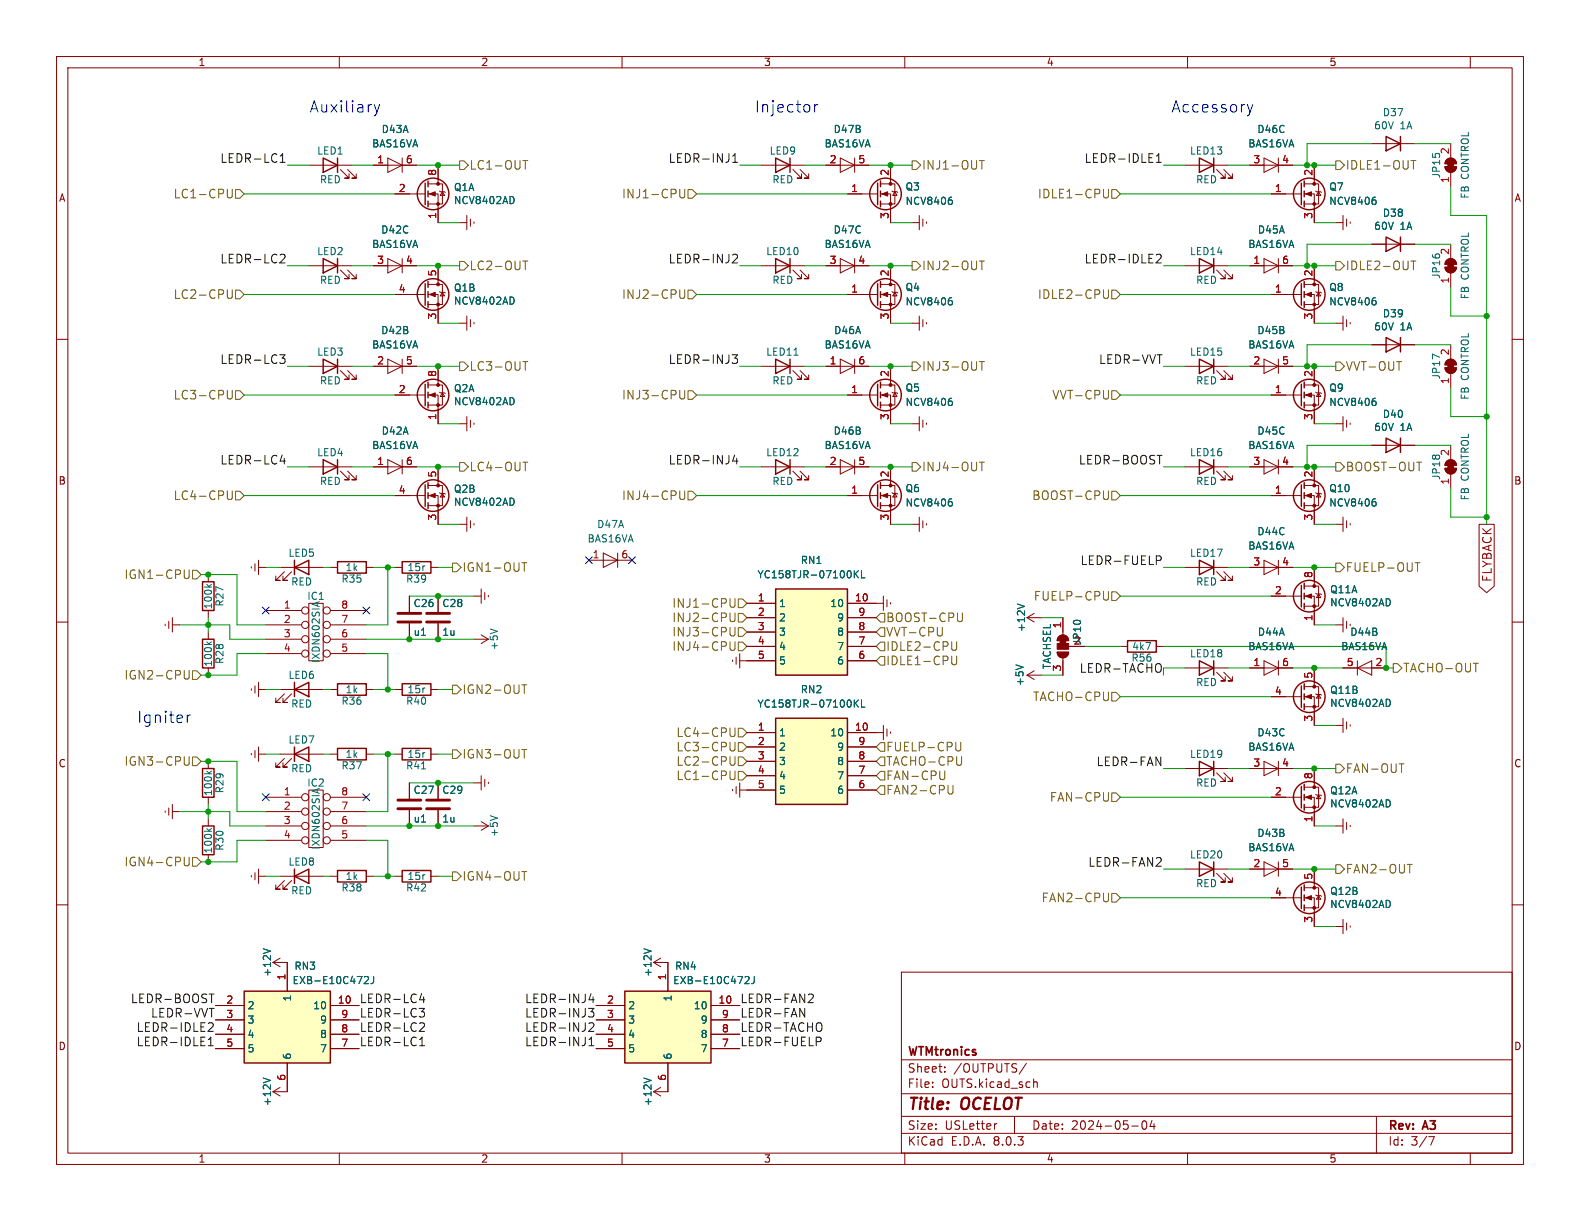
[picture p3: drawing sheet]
<svg xmlns="http://www.w3.org/2000/svg" width="279mm" height="216mm" viewBox="0 0 279 216" stroke-linecap="round" stroke-linejoin="round" font-family="sans-serif">
<defs><g id="words">
<g font-size="2.8" fill="#0000c2">
<text x="54.6" y="20.1">Auxiliary</text>
<text x="133.3" y="20.1">Injector</text>
<text x="207" y="20.1">Accessory</text>
<text x="24.1" y="128">Igniter</text>
</g>
<g font-size="2.8" fill="#840000">
<text x="160.4" y="196.8">Title:</text>
<text x="170.1" y="196.8">OCELOT</text>
</g>
<g font-size="2.1" fill="#0f0f0f">
<text x="38.9" y="28.9">LEDR-LC1</text>
<text x="118.2" y="28.9">LEDR-INJ1</text>
<text x="191.7" y="28.9">LEDR-IDLE1</text>
<text x="38.9" y="46.7">LEDR-LC2</text>
<text x="118.2" y="46.7">LEDR-INJ2</text>
<text x="191.7" y="46.7">LEDR-IDLE2</text>
<text x="38.9" y="64.5">LEDR-LC3</text>
<text x="118.2" y="64.5">LEDR-INJ3</text>
<text x="194.3" y="64.5">LEDR-VVT</text>
<text x="38.9" y="82.2">LEDR-LC4</text>
<text x="118.2" y="82.2">LEDR-INJ4</text>
<text x="190.7" y="82.2">LEDR-BOOST</text>
<text x="191" y="100">LEDR-FUELP</text>
<text x="190.9" y="119.1">LEDR-TACHO</text>
<text x="193.8" y="135.6">LEDR-FAN</text>
<text x="192.4" y="153.4">LEDR-FAN2</text>
<text x="23.1" y="177.5">LEDR-BOOST</text>
<text x="63.5" y="177.5">LEDR-LC4</text>
<text x="92.8" y="177.5">LEDR-INJ4</text>
<text x="130.8" y="177.5">LEDR-FAN2</text>
<text x="24.1" y="185.1">LEDR-IDLE1</text>
<text x="24.1" y="182.6">LEDR-IDLE2</text>
<text x="26.6" y="180">LEDR-VVT</text>
<text x="63.5" y="182.6">LEDR-LC2</text>
<text x="63.5" y="185.1">LEDR-LC1</text>
<text x="63.5" y="180">LEDR-LC3</text>
<text x="92.8" y="182.6">LEDR-INJ2</text>
<text x="92.8" y="180">LEDR-INJ3</text>
<text x="92.8" y="185.1">LEDR-INJ1</text>
<text x="130.8" y="185.1">LEDR-FUELP</text>
<text x="130.8" y="182.6">LEDR-TACHO</text>
<text x="130.8" y="180">LEDR-FAN</text>
</g>
<g font-size="2.1" fill="#725600">
<text x="30.6" y="35.3">LC1-CPU</text>
<text x="82.9" y="30.2">LC1-OUT</text>
<text x="109.9" y="35.3">INJ1-CPU</text>
<text x="162.9" y="30.2">INJ1-OUT</text>
<text x="183.5" y="35.3">IDLE1-CPU</text>
<text x="237.9" y="30.2">IDLE1-OUT</text>
<text x="82.9" y="48">LC2-OUT</text>
<text x="162.9" y="48">INJ2-OUT</text>
<text x="237.9" y="48">IDLE2-OUT</text>
<text x="30.6" y="53.1">LC2-CPU</text>
<text x="109.9" y="53.1">INJ2-CPU</text>
<text x="183.5" y="53.1">IDLE2-CPU</text>
<text x="82.9" y="65.8">LC3-OUT</text>
<text x="162.9" y="65.8">INJ3-OUT</text>
<text x="237.9" y="65.8">VVT-OUT</text>
<text x="30.6" y="70.8">LC3-CPU</text>
<text x="109.9" y="70.8">INJ3-CPU</text>
<text x="186" y="70.8">VVT-CPU</text>
<text x="82.9" y="83.5">LC4-OUT</text>
<text x="162.9" y="83.5">INJ4-OUT</text>
<text x="237.9" y="83.5">BOOST-OUT</text>
<text x="30.6" y="88.6">LC4-CPU</text>
<text x="109.9" y="88.6">INJ4-CPU</text>
<text x="182.5" y="88.6">BOOST-CPU</text>
<text x="81.7" y="101.3">IGN1-OUT</text>
<text x="237.9" y="101.3">FUELP-OUT</text>
<text x="21.9" y="102.6">IGN1-CPU</text>
<text x="118.8" y="107.7">INJ1-CPU</text>
<text x="182.8" y="106.4">FUELP-CPU</text>
<text x="118.8" y="112.8">INJ3-CPU</text>
<text x="118.8" y="110.2">INJ2-CPU</text>
<text x="156.6" y="110.2">BOOST-CPU</text>
<text x="156.6" y="112.8">VVT-CPU</text>
<text x="118.8" y="115.3">INJ4-CPU</text>
<text x="156.6" y="117.8">IDLE1-CPU</text>
<text x="156.6" y="115.3">IDLE2-CPU</text>
<text x="248" y="119.1">TACHO-OUT</text>
<text x="21.9" y="120.4">IGN2-CPU</text>
<text x="81.7" y="122.9">IGN2-OUT</text>
<text x="182.6" y="124.2">TACHO-CPU</text>
<text x="119.5" y="130.5">LC4-CPU</text>
<text x="21.9" y="135.6">IGN3-CPU</text>
<text x="81.7" y="134.3">IGN3-OUT</text>
<text x="119.5" y="133.1">LC3-CPU</text>
<text x="119.5" y="135.6">LC2-CPU</text>
<text x="156.6" y="133.1">FUELP-CPU</text>
<text x="156.6" y="135.6">TACHO-CPU</text>
<text x="237.9" y="136.9">FAN-OUT</text>
<text x="119.5" y="138.2">LC1-CPU</text>
<text x="156.6" y="140.7">FAN2-CPU</text>
<text x="156.6" y="138.2">FAN-CPU</text>
<text x="185.6" y="142">FAN-CPU</text>
<text x="21.9" y="153.4">IGN4-CPU</text>
<text x="81.7" y="155.9">IGN4-OUT</text>
<text x="237.9" y="154.7">FAN2-OUT</text>
<text x="184.1" y="159.7">FAN2-CPU</text>
</g>
<g font-size="2.1" fill="#840000">
<text x="264" y="103" transform="rotate(-90 264 103)">FLYBACK</text>
<text x="160.4" y="189.9">Sheet:</text>
<text x="160.4" y="187.1">WTMtronics</text>
<text x="168.6" y="189.9">/OUTPUTS/</text>
<text x="160.4" y="192.6">File:</text>
<text x="166.5" y="192.6">OUTS.kicad_sch</text>
<text x="160.4" y="202.8">KiCad</text>
<text x="160.4" y="200">Size:</text>
<text x="167.1" y="200">USLetter</text>
<text x="168.1" y="202.8">E.D.A.</text>
<text x="175.7" y="202.8">8.0.3</text>
<text x="182.4" y="200">Date:</text>
<text x="189.4" y="200">2024-05-04</text>
<text x="245.4" y="200.2">Rev:</text>
<text x="245.4" y="202.8">Id:</text>
<text x="249.5" y="202.8">3/7</text>
<text x="251.8" y="200.2">A3</text>
</g>
<g font-size="1.8" fill="#840000">
<text x="35" y="11.9">1</text>
<text x="85" y="11.9">2</text>
<text x="135" y="11.9">3</text>
<text x="185" y="11.9">4</text>
<text x="235" y="11.9">5</text>
<text x="10.3" y="35.9">A</text>
<text x="267.7" y="35.9">A</text>
<text x="10.3" y="85.9">B</text>
<text x="267.7" y="85.9">B</text>
<text x="10.3" y="135.9">C</text>
<text x="267.7" y="135.9">C</text>
<text x="10.3" y="185.9">D</text>
<text x="267.7" y="185.9">D</text>
<text x="35" y="205.8">1</text>
<text x="85" y="205.8">2</text>
<text x="135" y="205.8">3</text>
<text x="185" y="205.8">4</text>
<text x="235" y="205.8">5</text>
</g>
<g font-size="1.8" fill="#006464">
<text x="67.4" y="23.7">D43A</text>
<text x="147.3" y="23.7">D47B</text>
<text x="222.2" y="23.7">D46C</text>
<text x="242.9" y="23.1">60V</text>
<text x="244.4" y="20.8">D37</text>
<text x="247.6" y="23.1">1A</text>
<text x="56" y="27.5">LED1</text>
<text x="65.7" y="26.3">BAS16VA</text>
<text x="136" y="27.5">LED9</text>
<text x="145.7" y="26.3">BAS16VA</text>
<text x="210.3" y="27.5">LED13</text>
<text x="220.6" y="26.3">BAS16VA</text>
<text x="256.3" y="27.4" transform="rotate(-90 256.3 27.4)">2</text>
<text x="56.5" y="32.6">RED</text>
<text x="80.2" y="34">Q1A</text>
<text x="136.5" y="32.6">RED</text>
<text x="160" y="33.9">Q3</text>
<text x="211.4" y="32.6">RED</text>
<text x="235" y="33.9">Q7</text>
<text x="254.9" y="31.6" transform="rotate(-90 254.9 31.6)">JP15</text>
<text x="256.3" y="32.5" transform="rotate(-90 256.3 32.5)">1</text>
<text x="259.9" y="35.2" transform="rotate(-90 259.9 35.2)">FB</text>
<text x="259.9" y="31.7" transform="rotate(-90 259.9 31.7)">CONTROL</text>
<text x="67.3" y="41.5">D42C</text>
<text x="80.2" y="36.3">NCV8402AD</text>
<text x="147.3" y="41.5">D47C</text>
<text x="160" y="36.4">NCV8406</text>
<text x="222.3" y="41.5">D45A</text>
<text x="235" y="36.4">NCV8406</text>
<text x="242.9" y="40.8">60V</text>
<text x="244.4" y="38.5">D38</text>
<text x="247.6" y="40.8">1A</text>
<text x="56" y="45.3">LED2</text>
<text x="65.7" y="44">BAS16VA</text>
<text x="135.4" y="45.3">LED10</text>
<text x="145.7" y="44">BAS16VA</text>
<text x="210.3" y="45.3">LED14</text>
<text x="220.6" y="44">BAS16VA</text>
<text x="256.3" y="45.2" transform="rotate(-90 256.3 45.2)">2</text>
<text x="56.5" y="50.4">RED</text>
<text x="80.2" y="51.8">Q1B</text>
<text x="136.5" y="50.4">RED</text>
<text x="160" y="51.7">Q4</text>
<text x="211.4" y="50.4">RED</text>
<text x="235" y="51.7">Q8</text>
<text x="254.9" y="49.4" transform="rotate(-90 254.9 49.4)">JP16</text>
<text x="256.3" y="50.2" transform="rotate(-90 256.3 50.2)">1</text>
<text x="259.9" y="53" transform="rotate(-90 259.9 53)">FB</text>
<text x="259.9" y="49.5" transform="rotate(-90 259.9 49.5)">CONTROL</text>
<text x="67.3" y="59.3">D42B</text>
<text x="80.2" y="54.1">NCV8402AD</text>
<text x="147.4" y="59.3">D46A</text>
<text x="160" y="54.2">NCV8406</text>
<text x="222.2" y="59.3">D45B</text>
<text x="235" y="54.2">NCV8406</text>
<text x="242.9" y="58.6">60V</text>
<text x="244.4" y="56.3">D39</text>
<text x="247.6" y="58.6">1A</text>
<text x="56" y="63.1">LED3</text>
<text x="65.7" y="61.8">BAS16VA</text>
<text x="135.4" y="63.1">LED11</text>
<text x="145.7" y="61.8">BAS16VA</text>
<text x="210.3" y="63.1">LED15</text>
<text x="220.6" y="61.8">BAS16VA</text>
<text x="56.5" y="68.2">RED</text>
<text x="80.2" y="71.9">NCV8402AD</text>
<text x="80.2" y="69.5">Q2A</text>
<text x="136.5" y="68.2">RED</text>
<text x="160" y="72">NCV8406</text>
<text x="160" y="69.4">Q5</text>
<text x="211.4" y="68.2">RED</text>
<text x="235" y="72">NCV8406</text>
<text x="235" y="69.4">Q9</text>
<text x="254.9" y="67.2" transform="rotate(-90 254.9 67.2)">JP17</text>
<text x="256.3" y="68" transform="rotate(-90 256.3 68)">1</text>
<text x="259.9" y="70.8" transform="rotate(-90 259.9 70.8)">FB</text>
<text x="259.9" y="67.3" transform="rotate(-90 259.9 67.3)">CONTROL</text>
<text x="67.4" y="77.1">D42A</text>
<text x="147.3" y="77.1">D46B</text>
<text x="222.2" y="77.1">D45C</text>
<text x="242.9" y="76.4">60V</text>
<text x="244.4" y="74.1">D40</text>
<text x="247.6" y="76.4">1A</text>
<text x="56" y="80.9">LED4</text>
<text x="65.7" y="79.6">BAS16VA</text>
<text x="135.4" y="80.9">LED12</text>
<text x="145.7" y="79.6">BAS16VA</text>
<text x="210.3" y="80.9">LED16</text>
<text x="220.6" y="79.6">BAS16VA</text>
<text x="256.3" y="80.7" transform="rotate(-90 256.3 80.7)">2</text>
<text x="56.5" y="86">RED</text>
<text x="80.2" y="89.6">NCV8402AD</text>
<text x="80.2" y="87.3">Q2B</text>
<text x="136.5" y="86">RED</text>
<text x="160" y="89.8">NCV8406</text>
<text x="160" y="87.2">Q6</text>
<text x="211.4" y="86">RED</text>
<text x="235" y="87.2">Q10</text>
<text x="235" y="89.8">NCV8406</text>
<text x="254.9" y="85" transform="rotate(-90 254.9 85)">JP18</text>
<text x="256.3" y="85.8" transform="rotate(-90 256.3 85.8)">1</text>
<text x="259.9" y="88.6" transform="rotate(-90 259.9 88.6)">FB</text>
<text x="259.9" y="85" transform="rotate(-90 259.9 85)">CONTROL</text>
<text x="105.5" y="93.6">D47A</text>
<text x="222.2" y="94.8">D44C</text>
<text x="50.9" y="98.7">LED5</text>
<text x="61" y="101.2">1k</text>
<text x="72" y="101.2">15r</text>
<text x="103.8" y="96.1">BAS16VA</text>
<text x="141.5" y="99.9">RN1</text>
<text x="210.3" y="98.7">LED17</text>
<text x="220.6" y="97.4">BAS16VA</text>
<text x="37.7" y="107.8" transform="rotate(-90 37.7 107.8)">100k</text>
<text x="39.7" y="107.4" transform="rotate(-90 39.7 107.4)">R27</text>
<text x="51.4" y="103.7">RED</text>
<text x="54.2" y="106.3">IC1</text>
<text x="60.3" y="103.2">R35</text>
<text x="71.7" y="103.2">R39</text>
<text x="73" y="107.5">C26</text>
<text x="78.1" y="107.5">C28</text>
<text x="133.9" y="102.5">YC158TJR-07100KL</text>
<text x="137.7" y="107.5">1</text>
<text x="146.7" y="107.5">10</text>
<text x="211.4" y="103.7">RED</text>
<text x="235.1" y="105.1">Q11A</text>
<text x="235.1" y="107.4">NCV8402AD</text>
<text x="73" y="112.6">u1</text>
<text x="78.1" y="112.6">1u</text>
<text x="137.7" y="110.1">2</text>
<text x="137.7" y="112.6">3</text>
<text x="147.9" y="112.6">8</text>
<text x="147.9" y="110.1">9</text>
<text x="181.5" y="111.9" transform="rotate(-90 181.5 111.9)">+12V</text>
<text x="222.3" y="112.6">D44A</text>
<text x="238.7" y="112.6">D44B</text>
<text x="37.7" y="118" transform="rotate(-90 37.7 118)">100k</text>
<text x="39.7" y="117.5" transform="rotate(-90 39.7 117.5)">R28</text>
<text x="56.7" y="117.3" transform="rotate(-90 56.7 117.3)">IXDN602SIA</text>
<text x="88.2" y="115.1" transform="rotate(-90 88.2 115.1)">+5V</text>
<text x="137.7" y="115.2">4</text>
<text x="137.7" y="117.7">5</text>
<text x="147.9" y="117.7">6</text>
<text x="147.9" y="115.2">7</text>
<text x="186" y="118.4" transform="rotate(-90 186 118.4)">TACHSEL</text>
<text x="191.4" y="114.2" transform="rotate(-90 191.4 114.2)">JP10</text>
<text x="200.1" y="115.2">4k7</text>
<text x="210.3" y="116.4">LED18</text>
<text x="220.6" y="115.2">BAS16VA</text>
<text x="237.1" y="115.2">BAS16VA</text>
<text x="50.9" y="120.2">LED6</text>
<text x="51.4" y="125.3">RED</text>
<text x="60.3" y="124.8">R36</text>
<text x="61" y="122.8">1k</text>
<text x="71.7" y="124.8">R40</text>
<text x="72" y="122.8">15r</text>
<text x="133.9" y="125.3">YC158TJR-07100KL</text>
<text x="141.5" y="122.8">RN2</text>
<text x="181.2" y="121.4" transform="rotate(-90 181.2 121.4)">+5V</text>
<text x="211.4" y="121.5">RED</text>
<text x="235.1" y="122.9">Q11B</text>
<text x="235.1" y="125.2">NCV8402AD</text>
<text x="50.9" y="131.7">LED7</text>
<text x="137.7" y="130.4">1</text>
<text x="146.7" y="130.4">10</text>
<text x="222.2" y="130.4">D43C</text>
<text x="51.4" y="136.8">RED</text>
<text x="60.3" y="136.2">R37</text>
<text x="61" y="134.2">1k</text>
<text x="71.7" y="136.2">R41</text>
<text x="72" y="134.2">15r</text>
<text x="137.7" y="132.9">2</text>
<text x="137.7" y="135.5">3</text>
<text x="147.9" y="135.5">8</text>
<text x="147.9" y="132.9">9</text>
<text x="210.3" y="134.2">LED19</text>
<text x="220.6" y="132.9">BAS16VA</text>
<text x="37.7" y="140.9" transform="rotate(-90 37.7 140.9)">100k</text>
<text x="39.7" y="140.4" transform="rotate(-90 39.7 140.4)">R29</text>
<text x="54.2" y="139.3">IC2</text>
<text x="73" y="140.6">C27</text>
<text x="78.1" y="140.6">C29</text>
<text x="137.7" y="138">4</text>
<text x="137.7" y="140.6">5</text>
<text x="147.9" y="140.6">6</text>
<text x="147.9" y="138">7</text>
<text x="211.4" y="139.3">RED</text>
<text x="235.1" y="140.7">Q12A</text>
<text x="235.1" y="143">NCV8402AD</text>
<text x="73" y="145.6">u1</text>
<text x="78.1" y="145.6">1u</text>
<text x="88.2" y="148.1" transform="rotate(-90 88.2 148.1)">+5V</text>
<text x="222.2" y="148.2">D43B</text>
<text x="37.7" y="151" transform="rotate(-90 37.7 151)">100k</text>
<text x="39.7" y="150.5" transform="rotate(-90 39.7 150.5)">R30</text>
<text x="50.9" y="153.3">LED8</text>
<text x="56.7" y="150.4" transform="rotate(-90 56.7 150.4)">IXDN602SIA</text>
<text x="61" y="155.8">1k</text>
<text x="72" y="155.8">15r</text>
<text x="210.3" y="152">LED20</text>
<text x="220.6" y="150.7">BAS16VA</text>
<text x="51.4" y="158.3">RED</text>
<text x="60.3" y="157.8">R38</text>
<text x="71.7" y="157.8">R42</text>
<text x="211.4" y="157.1">RED</text>
<text x="235.1" y="158.4">Q12B</text>
<text x="235.1" y="160.8">NCV8402AD</text>
<text x="48.1" y="172.8" transform="rotate(-90 48.1 172.8)">+12V</text>
<text x="52" y="171.7">RN3</text>
<text x="115.4" y="172.8" transform="rotate(-90 115.4 172.8)">+12V</text>
<text x="119.3" y="171.7">RN4</text>
<text x="43.7" y="178.7">2</text>
<text x="51.6" y="174.2">EXB-E10C472J</text>
<text x="51.7" y="177.2" transform="rotate(-90 51.7 177.2)">1</text>
<text x="55.3" y="178.7">10</text>
<text x="111" y="178.7">2</text>
<text x="118.9" y="174.2">EXB-E10C472J</text>
<text x="119" y="177.2" transform="rotate(-90 119 177.2)">1</text>
<text x="122.6" y="178.7">10</text>
<text x="43.7" y="181.2">3</text>
<text x="43.7" y="183.7">4</text>
<text x="56.5" y="183.7">8</text>
<text x="56.5" y="181.2">9</text>
<text x="111" y="181.2">3</text>
<text x="111" y="183.7">4</text>
<text x="123.8" y="183.7">8</text>
<text x="123.8" y="181.2">9</text>
<text x="43.7" y="186.3">5</text>
<text x="51.7" y="187.5" transform="rotate(-90 51.7 187.5)">6</text>
<text x="56.5" y="186.3">7</text>
<text x="111" y="186.3">5</text>
<text x="119" y="187.5" transform="rotate(-90 119 187.5)">6</text>
<text x="123.8" y="186.3">7</text>
<text x="48.1" y="195.7" transform="rotate(-90 48.1 195.7)">+12V</text>
<text x="115.4" y="195.7" transform="rotate(-90 115.4 195.7)">+12V</text>
</g>
<g font-size="1.8" fill="#a90000">
<text x="66.6" y="29">1</text>
<text x="71.7" y="29">6</text>
<text x="146.6" y="29">2</text>
<text x="151.7" y="29">5</text>
<text x="221.5" y="29">3</text>
<text x="226.6" y="29">4</text>
<text x="70.4" y="34">2</text>
<text x="77.2" y="31.2" transform="rotate(-90 77.2 31.2)">8</text>
<text x="150.4" y="34">1</text>
<text x="157.2" y="31.2" transform="rotate(-90 157.2 31.2)">2</text>
<text x="225.4" y="34">1</text>
<text x="232.2" y="31.2" transform="rotate(-90 232.2 31.2)">2</text>
<text x="77.2" y="38.8" transform="rotate(-90 77.2 38.8)">1</text>
<text x="157.2" y="38.8" transform="rotate(-90 157.2 38.8)">3</text>
<text x="232.2" y="38.8" transform="rotate(-90 232.2 38.8)">3</text>
<text x="66.6" y="46.7">3</text>
<text x="71.7" y="46.7">4</text>
<text x="146.6" y="46.7">3</text>
<text x="151.7" y="46.7">4</text>
<text x="221.5" y="46.7">1</text>
<text x="226.6" y="46.7">6</text>
<text x="70.4" y="51.8">4</text>
<text x="77.2" y="49" transform="rotate(-90 77.2 49)">5</text>
<text x="150.4" y="51.8">1</text>
<text x="157.2" y="49" transform="rotate(-90 157.2 49)">2</text>
<text x="225.4" y="51.8">1</text>
<text x="232.2" y="49" transform="rotate(-90 232.2 49)">2</text>
<text x="77.2" y="56.6" transform="rotate(-90 77.2 56.6)">3</text>
<text x="157.2" y="56.6" transform="rotate(-90 157.2 56.6)">3</text>
<text x="232.2" y="56.6" transform="rotate(-90 232.2 56.6)">3</text>
<text x="66.6" y="64.5">2</text>
<text x="71.7" y="64.5">5</text>
<text x="146.6" y="64.5">1</text>
<text x="151.7" y="64.5">6</text>
<text x="221.5" y="64.5">2</text>
<text x="226.6" y="64.5">5</text>
<text x="256.3" y="62.9" transform="rotate(-90 256.3 62.9)">2</text>
<text x="70.4" y="69.6">2</text>
<text x="77.2" y="66.7" transform="rotate(-90 77.2 66.7)">8</text>
<text x="150.4" y="69.6">1</text>
<text x="157.2" y="66.7" transform="rotate(-90 157.2 66.7)">2</text>
<text x="225.4" y="69.6">1</text>
<text x="232.2" y="66.7" transform="rotate(-90 232.2 66.7)">2</text>
<text x="77.2" y="74.4" transform="rotate(-90 77.2 74.4)">1</text>
<text x="157.2" y="74.4" transform="rotate(-90 157.2 74.4)">3</text>
<text x="232.2" y="74.4" transform="rotate(-90 232.2 74.4)">3</text>
<text x="66.6" y="82.3">1</text>
<text x="71.7" y="82.3">6</text>
<text x="146.6" y="82.3">2</text>
<text x="151.7" y="82.3">5</text>
<text x="221.5" y="82.3">3</text>
<text x="226.6" y="82.3">4</text>
<text x="70.4" y="87.4">4</text>
<text x="77.2" y="84.5" transform="rotate(-90 77.2 84.5)">5</text>
<text x="150.4" y="87.4">1</text>
<text x="157.2" y="84.5" transform="rotate(-90 157.2 84.5)">2</text>
<text x="225.4" y="87.4">1</text>
<text x="232.2" y="84.5" transform="rotate(-90 232.2 84.5)">2</text>
<text x="77.2" y="92.1" transform="rotate(-90 77.2 92.1)">3</text>
<text x="157.2" y="92.1" transform="rotate(-90 157.2 92.1)">3</text>
<text x="232.2" y="92.1" transform="rotate(-90 232.2 92.1)">3</text>
<text x="104.7" y="98.8">1</text>
<text x="109.8" y="98.8">6</text>
<text x="221.5" y="100.1">3</text>
<text x="226.6" y="100.1">4</text>
<text x="50.1" y="107.7">1</text>
<text x="60.3" y="107.7">8</text>
<text x="133.9" y="106.4">1</text>
<text x="151.1" y="106.4">10</text>
<text x="225.4" y="105.2">2</text>
<text x="232.2" y="102.3" transform="rotate(-90 232.2 102.3)">8</text>
<text x="50.1" y="110.2">2</text>
<text x="50.1" y="112.8">3</text>
<text x="60.3" y="112.8">6</text>
<text x="60.3" y="110.2">7</text>
<text x="133.9" y="109">2</text>
<text x="133.9" y="111.5">3</text>
<text x="151.7" y="111.5">8</text>
<text x="151.7" y="109">9</text>
<text x="187.7" y="111.2" transform="rotate(-90 187.7 111.2)">1</text>
<text x="232.2" y="109.9" transform="rotate(-90 232.2 109.9)">1</text>
<text x="50.1" y="115.3">4</text>
<text x="60.3" y="115.3">5</text>
<text x="133.9" y="114">4</text>
<text x="133.9" y="116.6">5</text>
<text x="151.7" y="116.6">6</text>
<text x="151.7" y="114">7</text>
<text x="187.7" y="118.8" transform="rotate(-90 187.7 118.8)">3</text>
<text x="189.8" y="114">2</text>
<text x="221.5" y="117.9">1</text>
<text x="226.6" y="117.9">6</text>
<text x="238.1" y="117.9">5</text>
<text x="243.1" y="117.9">2</text>
<text x="225.4" y="122.9">4</text>
<text x="232.2" y="120.1" transform="rotate(-90 232.2 120.1)">5</text>
<text x="133.9" y="129.3">1</text>
<text x="133.9" y="131.8">2</text>
<text x="151.1" y="129.3">10</text>
<text x="151.7" y="131.8">9</text>
<text x="232.2" y="127.7" transform="rotate(-90 232.2 127.7)">3</text>
<text x="133.9" y="134.4">3</text>
<text x="133.9" y="136.9">4</text>
<text x="151.7" y="136.9">7</text>
<text x="151.7" y="134.4">8</text>
<text x="221.5" y="135.6">3</text>
<text x="226.6" y="135.6">4</text>
<text x="232.2" y="137.9" transform="rotate(-90 232.2 137.9)">8</text>
<text x="50.1" y="140.7">1</text>
<text x="50.1" y="143.3">2</text>
<text x="60.3" y="143.3">7</text>
<text x="60.3" y="140.7">8</text>
<text x="133.9" y="139.4">5</text>
<text x="151.7" y="139.4">6</text>
<text x="225.4" y="140.7">2</text>
<text x="50.1" y="145.8">3</text>
<text x="50.1" y="148.3">4</text>
<text x="60.3" y="148.3">5</text>
<text x="60.3" y="145.8">6</text>
<text x="232.2" y="145.5" transform="rotate(-90 232.2 145.5)">1</text>
<text x="221.5" y="153.4">2</text>
<text x="226.6" y="153.4">5</text>
<text x="232.2" y="155.6" transform="rotate(-90 232.2 155.6)">5</text>
<text x="225.4" y="158.5">4</text>
<text x="232.2" y="163.3" transform="rotate(-90 232.2 163.3)">3</text>
<text x="50.5" y="173.4" transform="rotate(-90 50.5 173.4)">1</text>
<text x="117.9" y="173.4" transform="rotate(-90 117.9 173.4)">1</text>
<text x="39.9" y="177.5">2</text>
<text x="59.6" y="177.5">10</text>
<text x="107.2" y="177.5">2</text>
<text x="127" y="177.5">10</text>
<text x="39.9" y="180.1">3</text>
<text x="39.9" y="182.6">4</text>
<text x="39.9" y="185.2">5</text>
<text x="60.3" y="185.2">7</text>
<text x="60.3" y="182.6">8</text>
<text x="60.3" y="180.1">9</text>
<text x="107.2" y="180.1">3</text>
<text x="107.2" y="182.6">4</text>
<text x="107.2" y="185.2">5</text>
<text x="127.6" y="185.2">7</text>
<text x="127.6" y="182.6">8</text>
<text x="127.6" y="180.1">9</text>
<text x="50.5" y="191.2" transform="rotate(-90 50.5 191.2)">6</text>
<text x="117.9" y="191.2" transform="rotate(-90 117.9 191.2)">6</text>
</g>
<text font-size="1.8" fill="#0f0f0f" x="200" y="117.2">R56</text>
</g></defs>
<g fill="none" stroke="#840000" stroke-width=".18">
<path d="M10 10h259.4v195.9h-259.4zM12 12h255.4v191.9h-255.4zM60 10v2M110 10v2M160 10v2M210 10v2M260 10v2M134.6 29.2h7.6M140.2 30l1.5 1.5h-.7h.7v-.8M141.5 30l1.5 1.5h-.8h.8v-.8M149.9 34.3h5.3M155.7 34.3h1.8v5.1"/>
<path d="M155.7 32.5h2.5v3.6h-2.5M157.5 29.2v3.3M157.7 33.8l.2 .1h.7l.1 .1M158.2 33.9l.4 .6h-.7zM161.3 39.4h1.3M162.6 38.1v2.5M163.2 38.7v1.3M163.8 39.2v.3M10 60h2M267.4 60h2M256.5 78.7v2.6M255.5 82.8h2.1a1.02 1.02 0 0 1-1.1 1 1.02 1.02 0 0 1-1-1z"/>
<path d="M255.8 81.6a1.02 1.02 0 0 1 1.1-.2 1.02 1.02 0 0 1 .7 .9h-2.1zM256.5 83.8v2.6M10 110h2M267.4 110h2M69.8 133.4h1.3M76.2 133.4h1.3M77.5 138.4v2.8M236.2 128.3h1.3M237.5 127v2.5M238.1 127.6v1.3M238.8 128.1v.3M10 160h2"/>
<path d="M77.5 143.3v2.8M224.8 158.8h5.3M230.6 158.8h1.8v5M230.6 157h2.6v3.5h-2.6M232.4 153.7v3.3M232.7 158.2l.1 .2h.8l.1 .1M233.2 158.4l.4 .6h-.8zM267.4 160h2M159.4 171.9h108v32h-108zM159.4 197.4h108M159.4 193.4h108M159.4 187.4h108"/>
<path d="M164.9 192.1v.2M164.9 191.4v.1M167.1 189.4v.2M167.1 188.7v.1M176.3 198.7l-.3 .1M179.4 197.4v3M181.5 188l-1.3 1.9M182.8 190.8v1.5M182.8 191.4l.2-.1 .4 .1v.9M200.1 199.1h1.2M202.1 198.3l.2-.1a.81 .81 0 0 1 .6 .6 .81 .81 0 0 1-.3 .8l-.2 .1a.81 .81 0 0 1-.3-1.4zM203.7 198.1l-.3 1.1h.9"/>
<path d="M204.1 198.7v1M243.4 197.4v6.5M60 203.9v2M110 203.9v2M159.4 200.4h108M160 203.9v2M210 203.9v2M252.6 201h1l-.6 1.5M260 203.9v2"/>
</g>
<g fill="none" stroke="#840000" stroke-width=".25">
<path d="M137.2 27.9l2.5 1.3-2.5 1.3zM139.7 27.9v2.6M155.2 32.4v3.8M155.7 32v1M155.7 33.8v1M155.7 35.6v1M71.1 132.3h5.1v2.1h-5.1zM230.1 156.8v3.9M230.6 156.5v1M230.6 158.2v1.1M230.6 160v1"/>
<circle cx="156.6" cy="34.3" r="2.79"/>
<circle cx="231.5" cy="158.7" r="2.79"/>
</g>
<g fill="#840000" stroke="#840000" stroke-width=".18">
<path d="M230.9 158.8l1-.4v.7z"/>
<path d="M156 34.3l1-.4v.8z"/>
<path d="M256 82h1v1.1h-1z"/>
<path d="M255.5 82.8h2.1a1.02 1.02 0 0 1-1.1 1 1.02 1.02 0 0 1-1-1z"/>
<path d="M255.8 81.6a1.02 1.02 0 0 1 1.1-.2 1.02 1.02 0 0 1 .7 .9h-2.1z"/>
<circle cx="232.4" cy="160.5" r=".25"/>
<circle cx="232.4" cy="157" r=".25"/>
<circle cx="157.5" cy="36.1" r=".25"/>
<circle cx="157.5" cy="32.5" r=".25"/>
</g>
<path d="M168.1 34.9h.2M168.2 35.4l.2 .2v.3l-.2 .2M74.5 136h.8M75 133.1h.1M245.7 159.4l.2 .3-.2 .6" fill="none" stroke="#006464" stroke-width=".18"/>
<path d="M75.4 143h4.1M75.4 141.5h4.1" fill="none" stroke="#840000" stroke-width=".51"/>
<path d="M137.2 127h12.7v15.2h-12.7z" fill="#ffffc2"/>
<g fill="none" stroke="#840000" stroke-width=".25">
<path d="M75.2 32.4v3.8M75.7 32v1M75.7 33.8v1M75.7 35.6v1M212.1 27.9l2.5 1.3-2.5 1.3zM214.6 27.9v2.6M230.1 32.4v3.8M230.6 32v1M230.6 33.8v1M230.6 35.6v1M245.1 24.1l2.5 1.3-2.5 1.3zM247.6 24.1v2.6"/>
<path d="M75.2 50.2v3.8M75.7 49.8v1M75.7 51.6v1M75.7 53.3v1.1M137.2 45.7l2.5 1.3-2.5 1.3zM139.7 45.7v2.6M212.1 45.7l2.5 1.3-2.5 1.3zM214.6 45.7v2.6M230.1 50.2v3.8M230.6 49.8v1M230.6 51.6v1M230.6 53.3v1.1"/>
<path d="M245.1 59.7l2.5 1.3-2.5 1.2zM245.1 41.9l2.5 1.3-2.5 1.3zM247.6 41.9v2.6M247.6 59.7v2.5M75.2 67.9v3.9M75.7 67.6v1M75.7 69.3v1.1M75.7 71.1v1M137.2 63.5l2.5 1.3-2.5 1.2zM139.7 63.5v2.5M230.1 67.9v3.9M230.6 67.6v1"/>
<path d="M230.6 69.3v1.1M230.6 71.1v1M245.1 77.5l2.5 1.2-2.5 1.3zM247.6 77.5v2.5M52.1 99.1v2.5M57.1 81.3l2.6 1.3-2.6 1.2zM59.7 81.3v2.5M75.2 85.7v3.8M75.7 85.3v1.1M75.7 87.1v1M75.7 88.9v1M137.2 81.3l2.5 1.3-2.5 1.2z"/>
<path d="M139.7 81.3v2.5M212.1 81.3l2.5 1.3-2.5 1.2zM212.1 99.1l2.5 1.2-2.5 1.3zM214.6 81.3v2.5M214.6 99.1v2.5M230.1 85.7v3.8M230.6 85.3v1.1M230.6 87.1v1M230.6 88.9v1M35.8 113h2v5.1h-2zM35.8 102.9h2v5.1h-2zM52.1 100.3l2.5-1.2v2.5z"/>
<path d="M199.4 113.3h5.1v2h-5.1zM212.1 116.8l2.5 1.3-2.5 1.3zM214.6 116.8v2.6M230.1 103.5v3.8M230.6 103.1v1M230.6 104.9v1M230.6 106.7v1M52.1 121.9l2.5-1.2v2.5zM52.1 133.4l2.5-1.3v2.5zM52.1 120.7v2.5M52.1 132.1v2.5M59.7 120.9h5.1v2h-5.1z"/>
<path d="M137.2 127h12.7v15.2h-12.7zM230.1 139.1v3.8M230.6 138.7v1M35.8 146.1h2v5h-2zM52.1 154.9l2.5-1.2v2.5zM52.1 153.7v2.5M59.7 153.9h5.1v2.1h-5.1zM230.6 140.5v1M230.6 142.2v1.1"/>
<circle cx="76.6" cy="34.3" r="2.79"/>
<circle cx="231.5" cy="34.3" r="2.79"/>
<circle cx="76.6" cy="52.1" r="2.79"/>
<circle cx="231.5" cy="52.1" r="2.79"/>
<circle cx="76.6" cy="69.8" r="2.79"/>
<circle cx="231.5" cy="69.8" r="2.79"/>
<circle cx="76.6" cy="87.6" r="2.79"/>
<circle cx="231.5" cy="87.6" r="2.79"/>
<circle cx="231.5" cy="105.4" r="2.79"/>
<circle cx="231.5" cy="141" r="2.79"/>
</g>
<g fill="none" stroke="#840000" stroke-width=".18">
<path d="M69.8 34.3h5.4M75.7 34.3h1.8v5.1M75.7 32.5h2.5v3.6h-2.5M77.5 29.2v3.3M77.7 33.8l.2 .1h.7l.1 .1M78.2 33.9l.4 .6h-.7zM81.3 39.4h1.2M82.5 38.1v2.5M83.2 38.7v1.3M83.8 39.2v.3M209.5 29.2h7.7M215.1 30l1.6 1.5h-.8h.8v-.8"/>
<path d="M216.4 30l1.5 1.5h-.7h.7v-.8M221 29.2h7.6M223.5 27.9l2.6 1.3-2.6 1.3zM224.8 34.3h5.3M226.1 27.9v2.6M230.6 34.3h1.8v5.1M230.6 32.5h2.6v3.6h-2.6M232.4 29.2v3.3M232.7 33.8l.1 .1h.8l.1 .1M233.2 33.9l.4 .6h-.8zM236.2 39.4h1.3M237.5 38.1v2.5"/>
<path d="M238.1 38.7v1.3M238.8 39.2v.3M242.6 25.4h7.6M255.5 29.5h2.1a1.02 1.02 0 0 1-1.1 1 1.02 1.02 0 0 1-1-1zM255.8 28.2a1.02 1.02 0 0 1 1.1-.2 1.02 1.02 0 0 1 .7 1h-2.1zM256.5 25.4v2.5M256.5 30.5v2.5M69.8 52.1h5.4M75.7 52.1h1.8v5.1M75.7 50.3h2.5v3.5h-2.5M77.5 47v3.3M77.7 51.6l.2 .1h.7l.1 .1"/>
<path d="M78.2 51.7l.4 .6h-.7zM81.3 57.2h1.2M82.5 55.9v2.5M83.2 56.5v1.3M83.8 57v.3M134.6 47h7.6M140.2 47.8l1.5 1.5h-.7h.7v-.8M141.5 47.8l1.5 1.5h-.8h.8v-.8M146 47h7.7M148.6 45.7l2.5 1.3-2.5 1.3zM151.1 45.7v2.6M209.5 47h7.7"/>
<path d="M215.1 47.8l1.6 1.5h-.8h.8v-.8M216.4 47.8l1.5 1.5h-.7h.7v-.8M221 47h7.6M223.5 45.7l2.6 1.3-2.6 1.3zM224.8 52.1h5.3M226.1 45.7v2.6M230.6 52.1h1.8v5.1M230.6 50.3h2.6v3.5h-2.6M232.4 47v3.3M232.7 51.6l.1 .1h.8l.1 .1M233.2 51.7l.4 .6h-.8zM236.2 57.2h1.3"/>
<path d="M237.5 55.9v2.5M238.1 56.5v1.3M238.8 57v.3M242.6 43.2h7.6M255.5 47.2h2.1a1.02 1.02 0 0 1-1.1 1.1 1.02 1.02 0 0 1-1-1.1zM255.8 46a1.02 1.02 0 0 1 1.1-.2 1.02 1.02 0 0 1 .7 .9h-2.1zM256.5 43.2v2.5M256.5 48.3v2.5M69.8 69.9h5.4M75.7 69.9h1.8v5M75.7 68.1h2.5v3.5h-2.5M77.5 64.8v3.3"/>
<path d="M77.7 69.3l.2 .2h.7l.1 .1M78.2 69.5l.4 .6h-.7zM81.3 74.9h1.2M82.5 73.7v2.5M83.2 74.3v1.3M83.8 74.8v.3M134.6 64.8h7.6M140.2 65.5l1.5 1.6h-.7h.7v-.8M141.5 65.5l1.5 1.6h-.8h.8v-.8M221 64.8h7.6M223.5 63.5l2.6 1.3-2.6 1.2zM224.8 69.9h5.3"/>
<path d="M226.1 63.5v2.5M230.6 69.9h1.8v5M230.6 68.1h2.6v3.5h-2.6M232.4 64.8v3.3M232.7 69.3l.1 .2h.8l.1 .1M233.2 69.5l.4 .6h-.8zM236.2 74.9h1.3M237.5 73.7v2.5M238.1 74.3v1.3M238.8 74.8v.3M242.6 78.7h7.6M242.6 61h7.6"/>
<path d="M255.5 65h2.1a1.02 1.02 0 0 1-1.1 1 1.02 1.02 0 0 1-1-1zM255.8 63.8a1.02 1.02 0 0 1 1.1-.2 1.02 1.02 0 0 1 .7 .9h-2.1zM256.5 61v2.5M256.5 66v2.6M45.1 99.7v1.3M45.7 99.1v2.5M54.6 82.6h7.6M60.2 83.3l1.5 1.5h-.7h.7v-.7M61.5 83.3l1.5 1.5h-.8h.8v-.7M66 82.6h7.7M68.6 81.3l2.5 1.3-2.5 1.2zM69.8 87.6h5.4"/>
<path d="M71.1 81.3v2.5M75.7 87.6h1.8v5.1M75.7 85.9h2.5v3.5h-2.5M77.5 82.6v3.3M77.7 87.1l.2 .1h.7l.1 .2M78.2 87.2l.4 .7h-.7zM81.3 92.7h1.2M82.5 91.4v2.6M83.2 92.1v1.2M83.8 92.6v.2M104.1 99.1h7.7M106.7 97.8l2.5 1.3-2.5 1.2z"/>
<path d="M109.2 97.8v2.5M134.6 82.6h7.6M140.2 83.3l1.5 1.5h-.7h.7v-.7M141.5 83.3l1.5 1.5h-.8h.8v-.7M146 82.6h7.7M148.6 81.3l2.5 1.3-2.5 1.2zM151.1 81.3v2.5M209.5 82.6h7.7M215.1 83.3l1.6 1.5h-.8h.8v-.7M216.4 83.3l1.5 1.5h-.7h.7v-.7M221 82.6h7.6M223.5 81.3l2.6 1.3-2.6 1.2z"/>
<path d="M223.5 99.1l2.6 1.2-2.6 1.3zM224.8 87.6h5.3M226.1 81.3v2.5M226.1 99.1v2.5M230.6 87.6h1.8v5.1M230.6 85.9h2.6v3.5h-2.6M232.4 82.6v3.3M232.7 87.1l.1 .1h.8l.1 .2M233.2 87.2l.4 .7h-.8zM236.2 92.7h1.3M237.5 91.4v2.6M238.1 92.1v1.2"/>
<path d="M238.8 92.6v.2M36.8 101.6v1.3M36.8 108v1.2M36.8 111.8v1.2M36.8 118.1v1.3M44.4 100.2v.3M45.7 100.3h1.3M49.5 100.3h7.6M50.3 101.1l-1.5 1.5h.7h-.7v-.7M51.6 101.1l-1.6 1.5h.8h-.8v-.7M83.8 105.4h1.3M85.1 104.1v2.6"/>
<path d="M85.7 104.8v1.2M86.4 105.3v.2M181.6 109.2l1.3 .8M181.6 109.2h2.5M181.6 119.4l1.3 .7M181.6 119.4h2.5M182.9 108.5l-1.3 .7M182.9 118.6l-1.3 .8M186.9 115.3h2.1a1.02 1.02 0 0 1-1 1 1.02 1.02 0 0 1-1.1-1zM187.2 112.6a1.02 1.02 0 0 1 1.1-.3 1.02 1.02 0 0 1 .7 1h-2.1zM188 109.2v3.1M188 116.3v3.1"/>
<path d="M189 114.3h2.8M198.1 114.3h1.3M204.5 114.3h1.2M209.5 100.3h7.7M209.5 118.1h7.7M215.1 118.9l1.6 1.5h-.8h.8v-.8M215.1 101.1l1.6 1.5h-.8h.8v-.7M216.4 118.9l1.5 1.5h-.7h.7v-.8M216.4 101.1l1.5 1.5h-.7h.7v-.7M221 100.3h7.6M221 118.1h7.6M223.5 116.8l2.6 1.3-2.6 1.3z"/>
<path d="M224.8 105.4h5.3M226.1 116.8v2.6M230.6 105.4h1.8v5.1M230.6 103.6h2.6v3.6h-2.6M232.4 100.3v3.3M232.7 104.9l.1 .1h.8l.1 .2M233.2 105l.4 .7h-.8zM236.2 110.5h1.3M237.5 109.2v2.6M237.5 118.1h7.6M238.1 109.9v1.2M238.8 110.4v.2"/>
<path d="M240 118.1l2.6-1.3v2.6zM240 116.8v2.6M44.4 121.8v.2M45.1 121.3v1.3M45.7 121.9h1.3M45.7 120.7v2.5M49.5 121.9h7.6M49.5 133.4h7.6M50.3 122.7l-1.5 1.5h.7h-.7v-.8M50.3 134.1l-1.5 1.5h.7h-.7v-.7M51.6 122.7l-1.6 1.5h.8h-.8v-.8M51.6 134.1l-1.6 1.5h.8h-.8v-.7"/>
<path d="M58.4 121.9h1.3M64.8 121.9h1.2M72.4 138.4v2.8M132.1 129.5h5.1M132.1 132.1h5.1M132.1 134.6h5.1M132.1 137.2h5.1M132.1 139.7h5.1M149.9 129.5h6.3M149.9 132.1h5M149.9 134.6h5M149.9 137.2h5"/>
<path d="M149.9 139.7h5M156.2 128.3v2.5M156.8 128.9v1.3M157.5 129.4v.3M230.6 139.2h2.6v3.5h-2.6M232.4 135.9v3.3M36.8 144.8v1.3M36.8 151.1v1.3M44.4 154.8v.3M45.1 154.3v1.3M45.7 153.7v2.5M45.7 154.9h1.3"/>
<path d="M49.5 154.9h7.6M50.3 155.7l-1.5 1.5h.7h-.7v-.7M51.6 155.7l-1.6 1.5h.8h-.8v-.7M58.4 154.9h1.3M64.8 154.9h1.2M72.4 143.3v2.8M221 153.7h7.6M223.5 152.4l2.6 1.3-2.6 1.2zM224.8 141h5.3M226.1 152.4v2.5M230.6 141h1.8v5.1M232.7 140.5l.1 .1h.8l.1 .1"/>
<path d="M233.2 140.6l.4 .6h-.8zM236.2 146.1h1.3M237.5 144.8v2.5M238.1 145.4v1.3M238.8 145.9v.3M48.3 170.2l1.2 .7M48.3 170.2h2.5M49.5 169.4l-1.2 .8M48.3 193l1.2 .8M48.3 193h2.5M49.5 192.3l-1.2 .7"/>
</g>
<g fill="none" stroke="#006464" stroke-width=".18">
<path d="M90.8 34.9l.1 .4-.1 .5M243 34.9h.2M243.1 35.4l.2 .2v.3l-.2 .2M90.8 52.7l.1 .4-.1 .5M243 52.6h.2M243.1 53.1l.2 .3v.3l-.2 .2M90.8 70.5l.1 .3-.1 .6M140.4 62.8h.7M243 70.4h.2M243.1 70.9l.2 .3v.3l-.2 .2M90.8 88.3l.1 .3-.1 .6M243 88.2h.2"/>
<path d="M243.1 88.7l.2 .2v.3l-.2 .3M36.6 113.5l.4 .5M36.6 103.3l.4 .5M37.4 113.5l-.5 .3M37.4 103.3l-.5 .4M179.6 117.6l1.3 .4M179.9 106.8l1.3 .4M245.7 106l.2 .4-.2 .6M151.1 123.8v1.2M151.3 124.3l.5 .7M151.8 123.8l-.7 .7M152.3 123.8v1.2h.6"/>
<path d="M36.6 146.5l.4 .5M37.4 146.5l-.5 .4M245.7 141.6l.2 .4-.2 .5M46.6 167.8l1.2 .4M46.6 190.6l1.2 .4"/>
</g>
<g fill="#840000" stroke="#840000" stroke-width=".18">
<path d="M256 64.3h1v1h-1z"/>
<path d="M255.5 65h2.1a1.02 1.02 0 0 1-1.1 1 1.02 1.02 0 0 1-1-1z"/>
<path d="M255.8 63.8a1.02 1.02 0 0 1 1.1-.2 1.02 1.02 0 0 1 .7 .9h-2.1z"/>
<path d="M230.9 69.9l1-.4v.7z"/>
<path d="M230.9 87.6l1-.4v.8z"/>
<path d="M230.9 141l1-.4v.8z"/>
<path d="M75.9 87.6l1.1-.4v.8z"/>
<path d="M75.9 69.9l1.1-.4v.7z"/>
<path d="M230.9 52.1l1-.4v.8z"/>
<path d="M75.9 52.1l1.1-.4v.8z"/>
<path d="M230.9 105.4l1-.4v.8z"/>
<path d="M75.9 34.3l1.1-.4v.8z"/>
<path d="M230.9 34.3l1-.4v.8z"/>
<path d="M187.5 113.3h1v.5h-1z"/>
<path d="M187.2 112.6a1.02 1.02 0 0 1 1.1-.3 1.02 1.02 0 0 1 .7 1h-2.1z"/>
<path d="M186.9 113.8h2.1v1h-2.1z"/>
<path d="M186.9 115.3h2.1a1.02 1.02 0 0 1-1 1 1.02 1.02 0 0 1-1.1-1z"/>
<path d="M256 46.5h1v1h-1z"/>
<path d="M255.5 47.2h2.1a1.02 1.02 0 0 1-1.1 1.1 1.02 1.02 0 0 1-1-1.1z"/>
<path d="M255.8 46a1.02 1.02 0 0 1 1.1-.2 1.02 1.02 0 0 1 .7 .9h-2.1z"/>
<path d="M256 28.7h1v1h-1z"/>
<path d="M255.5 29.5h2.1a1.02 1.02 0 0 1-1.1 1 1.02 1.02 0 0 1-1-1z"/>
<path d="M255.8 28.2a1.02 1.02 0 0 1 1.1-.2 1.02 1.02 0 0 1 .7 1h-2.1z"/>
<circle cx="232.4" cy="71.6" r=".25"/>
<circle cx="232.4" cy="68.1" r=".25"/>
<circle cx="232.4" cy="89.4" r=".25"/>
<circle cx="232.4" cy="85.9" r=".25"/>
<circle cx="232.4" cy="142.7" r=".25"/>
<circle cx="232.4" cy="139.2" r=".25"/>
<circle cx="77.5" cy="89.4" r=".25"/>
<circle cx="77.5" cy="85.9" r=".25"/>
<circle cx="77.5" cy="71.6" r=".25"/>
<circle cx="77.5" cy="68.1" r=".25"/>
<circle cx="232.4" cy="53.8" r=".25"/>
<circle cx="232.4" cy="50.3" r=".25"/>
<circle cx="77.5" cy="53.8" r=".25"/>
<circle cx="77.5" cy="50.3" r=".25"/>
<circle cx="232.4" cy="107.2" r=".25"/>
<circle cx="232.4" cy="103.6" r=".25"/>
<circle cx="77.5" cy="36.1" r=".25"/>
<circle cx="77.5" cy="32.5" r=".25"/>
<circle cx="232.4" cy="36.1" r=".25"/>
<circle cx="232.4" cy="32.5" r=".25"/>
</g>
<path d="M70.4 143h4M70.4 141.5h4" fill="none" stroke="#840000" stroke-width=".51"/>
<path d="M43.2 175.3h15.2v12.7h-15.2z" fill="#ffffc2"/>
<path d="M212.1 63.5l2.5 1.3-2.5 1.2zM214.6 63.5v2.5M71.1 120.9h5.1v2h-5.1zM43.2 175.3h15.2v12.7h-15.2z" fill="none" stroke="#840000" stroke-width=".25"/>
<g fill="none" stroke="#840000" stroke-width=".18">
<path d="M209.5 64.8h7.7M215.1 65.5l1.6 1.6h-.8h.8v-.8M216.4 65.5l1.5 1.6h-.7h.7v-.8M29.2 110.4v.2M29.8 109.9v1.2M30.5 110.5h1.2M30.5 109.2v2.6M44.4 133.2v.3M45.1 132.7v1.3M45.7 133.4h1.3M45.7 132.1v2.5M69.8 121.9h1.3"/>
<path d="M76.2 121.9h1.3M38.1 177.8h5.1M50.8 170.2v5.1M58.4 177.8h5.1M38.1 180.3h5.1M38.1 182.9h5.1M38.1 185.4h5.1M50.8 188v5M58.4 180.3h5.1M58.4 182.9h5.1M58.4 185.4h5.1M115.6 193l1.2 .8"/>
<path d="M115.6 193h2.5M116.8 192.3l-1.2 .7"/>
</g>
<path d="M75 121.7h.1M64.5 172.7h.4l.3 .3-.8 .9h.8M66.1 172.7v.9a.41 .41 0 0 1-.5 .3M113.9 190.6l1.2 .4" fill="none" stroke="#006464" stroke-width=".18"/>
<path d="M110.5 175.3h15.2v12.7h-15.2z" fill="#ffffc2"/>
<g fill="none" stroke="#840000" stroke-width=".25">
<path d="M57.1 27.9l2.6 1.3-2.6 1.3zM59.7 27.9v2.6M57.1 45.7l2.6 1.3-2.6 1.3zM59.7 45.7v2.6M155.2 50.2v3.8M155.7 49.8v1M155.7 51.6v1M155.7 53.3v1.1M57.1 63.5l2.6 1.3-2.6 1.2zM59.7 63.5v2.5M155.2 67.9v3.9M155.7 67.6v1"/>
<path d="M155.7 69.3v1.1M155.7 71.1v1M59.7 99.3h5.1v2h-5.1zM71.1 99.3h5.1v2h-5.1zM35.8 135.9h2v5.1h-2zM59.7 132.3h5.1v2.1h-5.1zM230.1 121.3v3.8M230.6 120.9v1M230.6 122.7v1M230.6 124.5v1M71.1 153.9h5.1v2.1h-5.1zM110.5 175.3h15.2v12.7h-15.2z"/>
<circle cx="156.6" cy="52.1" r="2.79"/>
<circle cx="156.6" cy="69.8" r="2.79"/>
<circle cx="231.5" cy="123.2" r="2.79"/>
</g>
<g fill="none" stroke="#840000" stroke-width=".18">
<path d="M54.6 29.2h7.6M60.2 30l1.5 1.5h-.7h.7v-.8M61.5 30l1.5 1.5h-.8h.8v-.8M66 29.2h7.7M68.6 27.9l2.5 1.3-2.5 1.3zM71.1 27.9v2.6M54.6 47h7.6M60.2 47.8l1.5 1.5h-.7h.7v-.8M61.5 47.8l1.5 1.5h-.8h.8v-.8M66 47h7.7M68.6 45.7l2.5 1.3-2.5 1.3zM71.1 45.7v2.6"/>
<path d="M149.9 52.1h5.3M155.7 52.1h1.8v5.1M155.7 50.3h2.5v3.5h-2.5M157.5 47v3.3M157.7 51.6l.2 .1h.7l.1 .1M158.2 51.7l.4 .6h-.7zM161.3 57.2h1.3M162.6 55.9v2.5M163.2 56.5v1.3M163.8 57v.3M54.6 64.8h7.6M60.2 65.5l1.5 1.6h-.7h.7v-.8"/>
<path d="M61.5 65.5l1.5 1.6h-.8h.8v-.8M66 64.8h7.7M68.6 63.5l2.5 1.3-2.5 1.2zM71.1 63.5v2.5M146 64.8h7.7M148.6 63.5l2.5 1.3-2.5 1.2zM149.9 69.9h5.3M151.1 63.5v2.5M155.7 69.9h1.8v5M155.7 68.1h2.5v3.5h-2.5M157.5 64.8v3.3M157.7 69.3l.2 .2h.7l.1 .1"/>
<path d="M158.2 69.5l.4 .6h-.7zM161.3 74.9h1.3M162.6 73.7v2.5M163.2 74.3v1.3M163.8 74.8v.3M47 113h6.3M47 108h6.3M47 110.5h6.3M47 115.6h6.3M54.6 106.7h2.5v10.1h-2.5zM58.4 113h6.4M58.4 100.3h1.3"/>
<path d="M58.4 108h6.4M58.4 110.5h6.4M58.4 115.6h6.4M64.8 100.3h1.2M69.8 100.3h1.3M72.4 105.4v2.8M72.4 110.2v2.8M76.2 100.3h1.3M77.5 105.4v2.8M77.5 110.2v2.8M83.8 113h2.6M85.1 112.3l1.3 .7"/>
<path d="M86.4 113l-1.3 .8M232.4 118.1v3.3M36.8 134.6v1.3M54.6 139.7h2.5v10.2h-2.5zM58.4 133.4h1.3M64.8 133.4h1.2M83.8 138.4h1.3M85.1 137.2v2.5M85.7 137.8v1.3M86.4 138.3v.3M129.5 139.6v.2M130.2 139.1v1.2"/>
<path d="M130.8 139.7h1.3M130.8 138.4v2.6M221 135.9h7.6M223.5 134.6l2.6 1.3-2.6 1.3zM224.8 123.2h5.3M226.1 134.6v2.6M230.6 123.2h1.8v5.1M230.6 121.4h2.6v3.6h-2.6M232.7 122.7l.1 .1h.8l.1 .1M233.2 122.8l.4 .6h-.8zM29.2 143.4v.2M29.8 142.9v1.2"/>
<path d="M30.5 143.5h1.2M30.5 142.2v2.6M36.8 141v1.2M47 141h6.3M47 143.5h6.3M47 146.1h6.3M47 148.6h6.3M58.4 141h6.4M58.4 143.5h6.4M58.4 146.1h6.4M58.4 148.6h6.4M69.8 154.9h1.3"/>
<path d="M76.2 154.9h1.3M83.8 146.1h2.6M85.1 145.3l1.3 .8M86.4 146.1l-1.3 .7M105.4 177.8h5.1M115.6 170.2h2.5v5.1M115.6 170.2l1.2 .7M116.8 169.4l-1.2 .8M125.7 177.8h5.1M105.4 180.3h5.1M105.4 182.9h5.1M105.4 185.4h5.1"/>
<path d="M118.1 188v5M125.7 180.3h5.1M125.7 182.9h5.1M125.7 185.4h5.1"/>
<circle cx="54" cy="115.6" r=".63"/>
<circle cx="54" cy="113" r=".63"/>
<circle cx="54" cy="107.9" r=".63"/>
<circle cx="54" cy="110.5" r=".63"/>
<circle cx="57.8" cy="113" r=".63"/>
<circle cx="57.8" cy="107.9" r=".63"/>
<circle cx="57.8" cy="115.6" r=".63"/>
<circle cx="57.8" cy="110.5" r=".63"/>
<circle cx="54" cy="141" r=".63"/>
<circle cx="54" cy="146" r=".63"/>
<circle cx="54" cy="143.5" r=".63"/>
<circle cx="54" cy="148.6" r=".63"/>
<circle cx="57.8" cy="146" r=".63"/>
<circle cx="57.8" cy="143.5" r=".63"/>
<circle cx="57.8" cy="141" r=".63"/>
<circle cx="57.8" cy="148.6" r=".63"/>
</g>
<g fill="none" stroke="#006464" stroke-width=".18">
<path d="M168.1 52.6h.2M168.2 53.1l.2 .3v.3l-.2 .2M168.1 70.4h.2M168.2 70.9l.2 .3v.3l-.2 .2M56.1 106.5v.6M75 100.1h.1M86.7 111.2l1.3 .4M36.6 136.3l.4 .5M37.4 136.3l-.5 .4M56.1 139.5v.7M245.7 123.8l.2 .4-.2 .5M75 154.7h.1"/>
<path d="M86.7 144.2l1.3 .5M113.9 167.8l1.2 .4M131.8 172.7h.4l.3 .3-.8 .9h.8M133.4 172.7v.9a.41 .41 0 0 1-.5 .3"/>
</g>
<path d="M70.4 110h4M70.4 108.5h4M75.4 110h4.1M75.4 108.5h4.1" fill="none" stroke="#840000" stroke-width=".51"/>
<g fill="#840000" stroke="#840000" stroke-width=".18">
<path d="M230.9 123.2l1-.4v.8z"/>
<path d="M156 52.1l1-.4v.8z"/>
<path d="M156 69.9l1-.4v.7z"/>
<circle cx="232.4" cy="125" r=".25"/>
<circle cx="232.4" cy="121.4" r=".25"/>
<circle cx="157.5" cy="53.8" r=".25"/>
<circle cx="157.5" cy="50.3" r=".25"/>
<circle cx="157.5" cy="71.6" r=".25"/>
<circle cx="157.5" cy="68.1" r=".25"/>
</g>
<path d="M137.2 104.1h12.7v15.3h-12.7z" fill="#ffffc2"/>
<g fill="none" stroke="#840000" stroke-width=".25">
<path d="M155.2 85.7v3.8M155.7 85.3v1.1M155.7 87.1v1M155.7 88.9v1M137.2 104.1h12.7v15.3h-12.7zM212.1 134.6l2.5 1.3-2.5 1.3zM214.6 134.6v2.6M212.1 152.4l2.5 1.3-2.5 1.2zM214.6 152.4v2.5"/>
<circle cx="156.6" cy="87.6" r="2.79"/>
</g>
<g fill="none" stroke="#840000" stroke-width=".18">
<path d="M66 29.2h2.6M69.8 34.3h2.6M71.1 29.2h2.6M77.5 29.2v2.6M77.5 36.8v2.6M146 29.2h7.7M148.6 27.9l2.5 1.3-2.5 1.3zM149.9 34.3h2.5M151.1 27.9v2.6M157.5 29.2v2.6M157.5 36.8v2.6M221 29.2h2.5"/>
<path d="M224.8 34.3h2.5M226.1 29.2h2.5M232.4 29.2v2.6M232.4 36.8v2.6M66 47h2.6M69.8 52.1h2.6M71.1 47h2.6M77.5 47v2.5M77.5 54.6v2.6M146 47h2.6M149.9 52.1h2.5M151.1 47h2.6"/>
<path d="M157.5 47v2.5M157.5 54.6v2.6M221 47h2.5M224.8 52.1h2.5M226.1 47h2.5M232.4 47v2.5M232.4 54.6v2.6M242.6 43.2h2.5M247.6 43.2h2.6M66 64.8h2.6M69.8 69.9h2.6M71.1 64.8h2.6"/>
<path d="M77.5 64.8v2.5M77.5 72.4v2.5M146 64.8h2.6M149.9 69.9h2.5M151.1 64.8h2.6M157.5 64.8v2.5M157.5 72.4v2.5M221 64.8h2.5M224.8 69.9h2.5M226.1 64.8h2.5M232.4 64.8v2.5M232.4 72.4v2.5"/>
<path d="M242.6 78.7h2.5M242.6 61h2.5M247.6 78.7h2.6M247.6 61h2.6M66 82.6h2.6M69.8 87.6h2.6M71.1 82.6h2.6M77.5 82.6v2.5M77.5 90.2v2.5M146 82.6h2.6M149.9 87.6h5.3M151.1 82.6h2.6"/>
<path d="M155.7 87.6h1.8v5.1M155.7 85.9h2.5v3.5h-2.5M157.5 82.6v3.3M157.7 87.1l.2 .1h.7l.1 .2M158.2 87.2l.4 .7h-.7zM161.3 92.7h1.3M162.6 91.4v2.6M163.2 92.1v1.2M163.8 92.6v.2M221 82.6h2.5M224.8 87.6h2.5M226.1 82.6h2.5"/>
<path d="M232.4 82.6v2.5M232.4 90.2v2.5M261.6 92.7h2.6v11l-1.3 1.1-1.3-1.1zM72.4 105.4v2.8M72.4 110.2v2.8M77.5 105.4v2.8M77.5 110.2v2.8M129.5 116.7v.3M130.2 116.2v1.3M130.8 116.8h6.4M130.8 115.6v2.5M132.1 106.7h5.1"/>
<path d="M132.1 109.2h5.1M132.1 111.8h5.1M132.1 114.3h5.1M149.9 106.7h6.3M149.9 109.2h5M149.9 111.8h5M149.9 114.3h5M149.9 116.8h5M156.2 105.4v2.6M156.8 106v1.3M157.5 106.6v.2M188 109.2v2.6"/>
<path d="M188 116.8v2.6M189.2 114.3h2.6M221 100.3h2.5M221 118.1h2.5M224.8 105.4h2.5M226.1 100.3h2.5M226.1 118.1h2.5M232.4 100.3v2.6M232.4 108v2.5M232.4 118.1v2.6M237.5 118.1h2.5M242.6 118.1h2.5"/>
<path d="M72.4 138.4v2.8M77.5 138.4v2.8M132.1 129.5h5.1M132.1 132.1h5.1M132.1 134.6h5.1M132.1 137.2h5.1M132.1 139.7h5.1M149.9 129.5h5M149.9 132.1h5M149.9 134.6h5M149.9 137.2h5M149.9 139.7h5"/>
<path d="M209.5 135.9h7.7M215.1 136.7l1.6 1.5h-.8h.8v-.8M216.4 136.7l1.5 1.5h-.7h.7v-.8M221 135.9h2.5M224.8 123.2h2.5M226.1 135.9h2.5M232.4 125.7v2.6M232.4 135.9v2.5M72.4 143.3v2.8M77.5 143.3v2.8M209.5 153.7h7.7M215.1 154.4l1.6 1.6h-.8h.8v-.8"/>
<path d="M216.4 154.4l1.5 1.6h-.7h.7v-.8M221 153.7h2.5M224.8 158.8h2.5M224.8 141h2.5M226.1 153.7h2.5M232.4 143.5v2.6M232.4 153.7v2.5M38.1 177.8h5.1M50.8 170.2v5.1M58.4 177.8h5.1M105.4 177.8h5.1M118.1 170.2v5.1"/>
<path d="M125.7 177.8h5.1M232.4 161.3v2.5M236.2 163.8h1.3M237.5 162.6v2.5M238.1 163.2v1.3M238.8 163.7v.3M38.1 180.3h5.1M38.1 182.9h5.1M38.1 185.4h5.1M50.8 188v5M58.4 180.3h5.1M58.4 182.9h5.1"/>
<path d="M58.4 185.4h5.1M105.4 180.3h5.1M105.4 182.9h5.1M105.4 185.4h5.1M118.1 188v5M125.7 180.3h5.1M125.7 182.9h5.1M125.7 185.4h5.1"/>
</g>
<g fill="none" stroke="#006464" stroke-width=".18">
<path d="M90.8 34.9l.1 .4-.1 .5M168.1 34.9h.2M168.2 35.4l.2 .2v.3l-.2 .2M243 34.9h.2M243.1 35.4l.2 .2v.3l-.2 .2M90.8 52.7l.1 .4-.1 .5M168.1 52.6h.2M168.2 53.1l.2 .3v.3l-.2 .2M243 52.6h.2M243.1 53.1l.2 .3v.3l-.2 .2M90.8 70.5l.1 .3-.1 .6M168.1 70.4h.2"/>
<path d="M168.2 70.9l.2 .3v.3l-.2 .2M243 70.4h.2M243.1 70.9l.2 .3v.3l-.2 .2M90.8 88.3l.1 .3-.1 .6M168.1 88.2h.2M168.2 88.7l.2 .2v.3l-.2 .3M243 88.2h.2M243.1 88.7l.2 .2v.3l-.2 .3M151.1 100.9v1.3M151.3 101.5l.5 .7M151.8 100.9l-.7 .7M152.3 100.9v1.3h.6"/>
<path d="M179.6 117.6l1.3 .4M179.9 106.8l1.3 .4M245.7 106l.2 .4-.2 .6M151.1 123.8v1.2M151.3 124.3l.5 .7M151.8 123.8l-.7 .7M152.3 123.8v1.2h.6M245.7 123.8l.2 .4-.2 .5M245.7 141.6l.2 .4-.2 .5M245.7 159.4l.2 .3-.2 .6M46.6 167.8l1.2 .4M64.5 172.7h.4l.3 .3-.8 .9h.8"/>
<path d="M66.1 172.7v.9a.41 .41 0 0 1-.5 .3M113.9 167.8l1.2 .4M131.8 172.7h.4l.3 .3-.8 .9h.8M133.4 172.7v.9a.41 .41 0 0 1-.5 .3M46.6 190.6l1.2 .4M113.9 190.6l1.2 .4"/>
</g>
<g fill="#840000" stroke="#840000" stroke-width=".18">
<path d="M156 87.6l1-.4v.8z"/>
<circle cx="157.5" cy="89.4" r=".25"/>
<circle cx="157.5" cy="85.9" r=".25"/>
</g>
<g fill="none" stroke="#725600" stroke-width=".18">
<path d="M41.1 33.5l-.1 1.3-.2 .2-.5-.2M41.7 33.5h.7l.8 .8-.8 .8h-.7zM81.3 28.4h.7l.8 .8-.8 .8h-.7zM92.5 28.4h.8M92.9 28.4v1.5M120.2 33.5v1.2l.3 .3 .4-.1 .2-.2v-1.2M121.7 33.5h.7l.8 .8-.8 .8h-.7zM161.3 28.4h.8l.7 .8-.7 .8h-.8zM173.2 28.4h.9M173.6 28.4v1.5M195.1 33.5v1.2l.3 .3 .5-.1 .1-.2v-1.2M196.6 33.5h.8l.7 .8-.7 .8h-.8z"/>
<path d="M236.2 28.4h.8l.7 .8-.7 .8h-.8zM249.5 28.4h.9M249.9 28.4v1.5M41.1 51.2l-.1 1.4-.2 .2-.5-.2M41.7 51.3h.7l.8 .8-.8 .7h-.7zM81.3 46.2h.7l.8 .8-.8 .8h-.7zM92.5 46.2h.8M92.9 46.2v1.5M120.2 51.2v1.3l.3 .3 .4-.1 .2-.2v-1.3M121.7 51.3h.7l.8 .8-.8 .7h-.7zM161.3 46.2h.8l.7 .8-.7 .8h-.8zM173.2 46.2h.9"/>
<path d="M173.6 46.2v1.5M195.1 51.2v1.3l.3 .3 .5-.1 .1-.2v-1.3M196.6 51.3h.8l.7 .8-.7 .7h-.8zM236.2 46.2h.8l.7 .8-.7 .8h-.8zM249.5 46.2h.9M249.9 46.2v1.5M41.1 69l-.1 1.4-.2 .1-.5-.1M41.7 69.1h.7l.8 .8-.8 .7h-.7zM81.3 64h.7l.8 .8-.8 .7h-.7zM92.5 63.9h.8M92.9 63.9v1.6M120.2 69v1.3l.3 .2h.4l.2-.2v-1.3"/>
<path d="M121.7 69.1h.7l.8 .8-.8 .7h-.7zM161.3 64h.8l.7 .8-.7 .7h-.8zM173.2 63.9h.9M173.6 63.9v1.6M196 69v1.3l-.1 .2M196.6 69.1h.8l.7 .8-.7 .7h-.8zM236.2 64h.8l.7 .8-.7 .7h-.8zM41.1 86.8l-.1 1.4-.2 .1-.5-.1M41.7 86.9h.7l.8 .7-.8 .8h-.7zM80 99.6h.8l.7 .7-.7 .8h-.8zM81.3 81.8h.7l.8 .8-.8 .7h-.7zM92.3 99.5h.8"/>
<path d="M92.5 81.7h.8M92.7 99.5v1.5M92.9 81.7v1.5M120.2 86.8v1.2l.3 .3h.4l.2-.3v-1.2M121.7 86.9h.7l.8 .7-.8 .8h-.7zM161.3 81.8h.8l.7 .8-.7 .7h-.8zM173.2 81.7h.9M173.6 81.7v1.5M196 86.8v1.2l-.1 .3h-.5M196.6 86.9h.8l.7 .7-.7 .8h-.8zM236.2 81.8h.8l.7 .8-.7 .7h-.8zM236.2 99.6h.8l.7 .7-.7 .8h-.8z"/>
<path d="M250.2 99.5h.9M250.5 81.7h.9M250.7 99.5v1.5M33.5 100.8l-.1 1.4-.5 .1-.3-.3M33.5 118.6l-.1 1.3-.5 .2-.3-.3M34 118.6h.8l.8 .8-.8 .7h-.8zM34 100.8h.8l.8 .8-.8 .8h-.8zM129.1 108.4v1.2l.3 .3 .4-.1 .2-.2v-1.2M129.1 105.9v1.2l.3 .3 .4-.1 .2-.2v-1.2M129.1 110.9v1.3l.3 .3 .4-.1 .2-.2v-1.3M129.1 113.5v1.2l.3 .3 .4-.1 .2-.2v-1.2M130.6 113.5h.7l.8 .8-.8 .8h-.7z"/>
<path d="M130.6 111h.7l.8 .8-.8 .7h-.7zM130.6 105.9h.7l.8 .8-.8 .7h-.7zM130.6 108.5h.7l.8 .7-.8 .8h-.7zM154.9 111.8l.8-.8h.8v1.5h-.8zM155.7 108.5h.8v1.5h-.8l-.8-.8zM155.7 116.1h.8v1.5h-.8l-.8-.8zM155.7 113.5h.8v1.6h-.8l-.8-.8zM166.6 110.9v1.3l-.3 .3M168.3 113.5v1.2l.3 .3 .4-.1 .2-.2v-1.2M168.3 116v1.2l.3 .3h.4l.2-.3v-1.2M170.2 108.4v1.2l-.2 .2-.4 .1M196 104.6v1.2l-.3 .3-.4-.1"/>
<path d="M196.6 104.6h.8l.7 .8-.7 .8h-.8zM246.4 117.3h.7l.8 .8-.8 .8h-.7zM260.5 117.3h.9M33.5 133.8l-.1 1.4-.5 .1-.3-.3M34 133.9h.8l.8 .7-.8 .8h-.8zM80 132.6h.8l.7 .8-.7 .7h-.8zM80 121.2h.8l.7 .7-.7 .8h-.8zM92.3 132.5h.8M92.3 121.1h.8M92.7 121.1v1.5M92.7 132.5v1.5M130 131.3l-.1 1.3-.2 .2-.5-.2"/>
<path d="M130 133.8l-.1 1.4-.2 .1-.5-.1M130 136.3l-.1 1.4-.2 .2-.5-.2M130 128.7l-.1 1.4-.2 .1-.5-.1M130.6 128.8h.7l.8 .7-.8 .8h-.7zM130.6 136.4h.7l.8 .8-.8 .7h-.7zM130.6 131.3h.7l.8 .8-.8 .7h-.7zM130.6 133.9h.7l.8 .7-.8 .8h-.7zM154.9 134.6l.8-.7h.8v1.5h-.8zM155.7 131.3h.8v1.5h-.8l-.8-.7zM155.7 138.9h.8v1.6h-.8l-.8-.8zM155.7 136.4h.8v1.5h-.8l-.8-.7zM167.1 136.3v1.3l-.2 .2-.4 .1"/>
<path d="M168.5 138.9l-.1 1.4-.2 .1-.5-.1M169.9 131.3v1.2l-.3 .3-.4-.1M170 133.8v1.2l-.3 .3M196 122.4v1.2l-.3 .3M196.6 122.4h.8l.7 .8-.7 .8h-.8zM236.2 135.1h.8l.7 .8-.7 .8h-.8zM247.4 135.1h.9M33.5 151.6l-.1 1.4-.5 .1-.3-.3M34 151.6h.8l.8 .8-.8 .8h-.8zM80 154.2h.8l.7 .7-.7 .8h-.8zM92.3 154.1h.8M92.7 154.1v1.5"/>
<path d="M196 140.1v1.3l-.1 .2-.5 .1M196 157.9v1.3l-.3 .2h-.4M196.6 158h.8l.7 .8-.7 .7h-.8zM196.6 140.2h.8l.7 .8-.7 .7h-.8zM236.2 152.9h.8l.7 .8-.7 .7h-.8zM248.9 152.8h.8M249.3 152.8v1.6"/>
</g>
<g fill="none" stroke="#0f0f0f" stroke-width=".18">
<path d="M49.5 28.7h.9M49.5 27.6l.5-.4v1.5M129.5 28.7h.9M129.5 27.6l.5-.4v1.5M204.5 28.7h.8M204.5 27.6l.4-.4v1.5M49.8 45h.5l.1 .4-.9 1.1h.9M129.5 45.1l.6-.1 .2 .1 .1 .3-.9 1.1h.9M204.6 45h.5l.2 .1v.3l-.9 1.1h.9M49.5 62.7h.9l-.5 .6 .4 .2 .1 .5-.3 .3h-.4M129.5 62.7h.9l-.5 .6 .4 .2v.6l-.2 .2-.6-.1M204.6 62.7h.9"/>
<path d="M49.9 80.4l-.4 1.1h1M50.3 81v1M129.9 80.4l-.4 1.1h1M130.3 81v1M204.5 98.3h.6l.2 .3-.1 .4-.7 .1M204.6 80.5h.9M205.3 117.6v1.1M204.4 133.9l.9 1.5v-1.5M204.7 151.6l.5 .1 .1 .4-.9 1.1h.9M37 178.3h.9M37 175.8h.9M74.1 178.3h1l-.5 .6 .4 .1 .1 .5-.3 .3h-.5"/>
<path d="M74.6 175.7l-.4 1.1h.9M74.9 176.3v1M104.1 178.3h.9l-.5 .6 .4 .1v.7l-.2 .1h-.6M104.5 175.7l-.4 1.1h1M104.9 176.3v1M141.4 178.3l.9 1.5v-1.5M143.2 175.8h.5l.1 .4-.9 1.1h.9M36.8 184.9h.9M36.8 183.8l.5-.4v1.5M36.9 180.9l.5-.1 .2 .2 .1 .3-.9 1.1h.9M74.2 184.9h.9M74.2 183.8l.4-.4v1.5"/>
<path d="M74.3 180.9l.5-.1 .2 .2 .1 .3-1 1.1h1M104.1 181l.6-.2 .2 .2 .1 .3-.9 1.1h.9M104.1 184.9h.9M104.1 183.8l.5-.4v1.5M144.3 183.4h.6l.3 .3-.1 .4-.8 .1M145.1 180.9a1.08 1.08 0 0 1 0 1.4"/>
</g>
<path d="M66.2 18.5l.5 1.3M66.7 19.8l-.2 .5-.3 .2M67.1 18.5l-.4 1.3M144.1 18.5v1.3M144.6 18.5a.51 .51 0 0 0-.5 .4M220.6 18.5l.5 1.3M221.1 19.8l-.3 .6M221.5 18.5l-.4 1.3M33.1 126.4v1.4M33.7 126.4a.51 .51 0 0 0-.6 .4" fill="none" stroke="#0000c2" stroke-width=".18"/>
<g fill="none" stroke="#009600" stroke-width=".18">
<path d="M43.2 34.3h26.6M50.8 29.2h3.8M62.2 29.2h3.8M73.7 29.2h7.6M77.5 39.4h3.8M123.2 34.3h26.7M130.8 29.2h3.8M142.2 29.2h3.8M153.7 29.2h7.6M157.5 39.4h3.8M198.1 34.3h26.7M205.7 29.2h3.8"/>
<path d="M217.2 29.2h3.8M228.6 29.2h7.6M232.4 39.4h3.8M242.6 25.4h-11.5v3.8M250.2 25.4h6.3M256.5 33v5.1h6.4v54.6M43.2 52.1h26.6M50.8 47h3.8M62.2 47h3.8M73.7 47h7.6M77.5 57.2h3.8M123.2 52.1h26.7"/>
<path d="M130.8 47h3.8M142.2 47h3.8M153.7 47h7.6M157.5 57.2h3.8M198.1 52.1h26.7M205.7 47h3.8M217.2 47h3.8M228.6 47h7.6M232.4 57.2h3.8M242.6 43.2h-11.5v3.8M250.2 43.2h6.3M256.5 50.8v5.1h6.4"/>
<path d="M43.2 69.9h26.6M50.8 64.8h3.8M62.2 64.8h3.8M73.7 64.8h7.6M77.5 74.9h3.8M123.2 69.9h26.7M130.8 64.8h3.8M142.2 64.8h3.8M153.7 64.8h7.6M157.5 74.9h3.8M198.1 69.9h26.7M205.7 64.8h3.8"/>
<path d="M217.2 64.8h3.8M228.6 64.8h7.6M232.4 74.9h3.8M242.6 61h-11.5v3.8M242.6 78.7h-11.5v3.9M250.2 78.7h6.3M250.2 61h6.3M256.5 68.6v5.1h6.4M43.2 87.6h26.6M50.8 82.6h3.8M62.2 82.6h3.8M73.7 82.6h7.6"/>
<path d="M77.5 92.7h3.8M123.2 87.6h26.7M130.8 82.6h3.8M142.2 82.6h3.8M153.7 82.6h7.6M157.5 92.7h3.8M198.1 87.6h26.7M205.7 82.6h3.8M217.2 82.6h3.8M228.6 82.6h7.6M232.4 92.7h3.8M256.5 86.4v5h6.4"/>
<path d="M31.7 110.5h8.9v2.5h6.4M35.6 101.6h6.3v8.9h5.1M36.8 109.2v2.6M47 100.3h2.5M47 115.6h-5.1v3.8h-6.3M57.1 100.3h1.3M64.8 115.6h3.8v6.3M64.8 113h19M66 100.3h3.8M68.6 100.3v10.2h-3.8M72.4 105.4h11.4M77.5 100.3h2.5"/>
<path d="M184.1 109.2h3.9M184.1 119.4h3.9M191.8 114.3h6.3M198.1 105.4h26.7M205.7 114.3h39.4v3.8h1.3M205.7 100.3h3.8M209.5 118.1h-3.8v1.3M217.2 118.1h3.8M217.2 100.3h3.8M228.6 118.1h8.9M228.6 100.3h7.6M232.4 110.5h3.8"/>
<path d="M35.6 134.6h6.3v8.9h5.1M47 133.4h2.5M47 121.9h2.5M57.1 133.4h1.3M57.1 121.9h1.3M66 133.4h3.8M66 121.9h3.8M68.6 133.4v10.1h-3.8M72.4 138.4h11.4M77.5 133.4h2.5M77.5 121.9h2.5M198.1 123.2h26.7"/>
<path d="M205.7 135.9h3.8M217.2 135.9h3.8M228.6 135.9h7.6M232.4 128.3h3.8M31.7 143.5h8.9v2.6h6.4M36.8 142.2v2.6M47 148.6h-5.1v3.8h-6.3M47 154.9h2.5M57.1 154.9h1.3M64.8 146.1h19M64.8 148.6h3.8v6.3M66 154.9h3.8"/>
<path d="M77.5 154.9h2.5M198.1 158.8h26.7M198.1 141h26.7M205.7 153.7h3.8M217.2 153.7h3.8M228.6 153.7h7.6M232.4 146.1h3.8M232.4 163.8h3.8"/>
</g>
<path d="M103.5 98.5l1.2 1.2M104.7 98.5l-1.2 1.2M111.2 98.5l1.2 1.2M112.4 98.5l-1.2 1.2M46.4 107.3l1.2 1.3M47.6 107.3l-1.2 1.3M64.2 107.3l1.2 1.3M65.4 107.3l-1.2 1.3M46.4 140.4l1.2 1.2M47.6 140.4l-1.2 1.2M64.2 140.4l1.2 1.2M65.4 140.4l-1.2 1.2" fill="none" stroke="#000084" stroke-width=".18"/>
<g fill="#009600" stroke="#009600" stroke-width=".18">
<circle cx="262.9" cy="91.4" r=".46"/>
<circle cx="262.9" cy="73.7" r=".46"/>
<circle cx="231.1" cy="64.8" r=".46"/>
<circle cx="232.4" cy="64.8" r=".46"/>
<circle cx="231.1" cy="82.6" r=".46"/>
<circle cx="232.4" cy="82.6" r=".46"/>
<circle cx="232.4" cy="100.3" r=".46"/>
<circle cx="157.5" cy="64.8" r=".46"/>
<circle cx="157.5" cy="47" r=".46"/>
<circle cx="157.5" cy="82.6" r=".46"/>
<circle cx="157.5" cy="29.2" r=".46"/>
<circle cx="245.1" cy="118.1" r=".46"/>
<circle cx="232.4" cy="135.9" r=".46"/>
<circle cx="232.4" cy="118.1" r=".46"/>
<circle cx="232.4" cy="153.7" r=".46"/>
<circle cx="231.1" cy="47" r=".46"/>
<circle cx="232.4" cy="47" r=".46"/>
<circle cx="262.9" cy="55.9" r=".46"/>
<circle cx="232.4" cy="29.2" r=".46"/>
<circle cx="231.1" cy="29.2" r=".46"/>
<circle cx="68.6" cy="133.4" r=".46"/>
<circle cx="36.8" cy="143.5" r=".46"/>
<circle cx="36.8" cy="134.6" r=".46"/>
<circle cx="77.5" cy="138.4" r=".46"/>
<circle cx="72.4" cy="146.1" r=".46"/>
<circle cx="77.5" cy="146.1" r=".46"/>
<circle cx="36.8" cy="110.5" r=".46"/>
<circle cx="36.8" cy="119.4" r=".46"/>
<circle cx="68.6" cy="154.9" r=".46"/>
<circle cx="36.8" cy="152.4" r=".46"/>
<circle cx="36.8" cy="101.6" r=".46"/>
<circle cx="77.5" cy="29.2" r=".46"/>
<circle cx="77.5" cy="47" r=".46"/>
<circle cx="77.5" cy="64.8" r=".46"/>
<circle cx="77.5" cy="82.6" r=".46"/>
<circle cx="68.6" cy="121.9" r=".46"/>
<circle cx="72.4" cy="113" r=".46"/>
<circle cx="77.5" cy="113" r=".46"/>
<circle cx="77.5" cy="105.4" r=".46"/>
<circle cx="68.6" cy="100.3" r=".46"/>
</g>
<use href="#words"/>
</svg>
